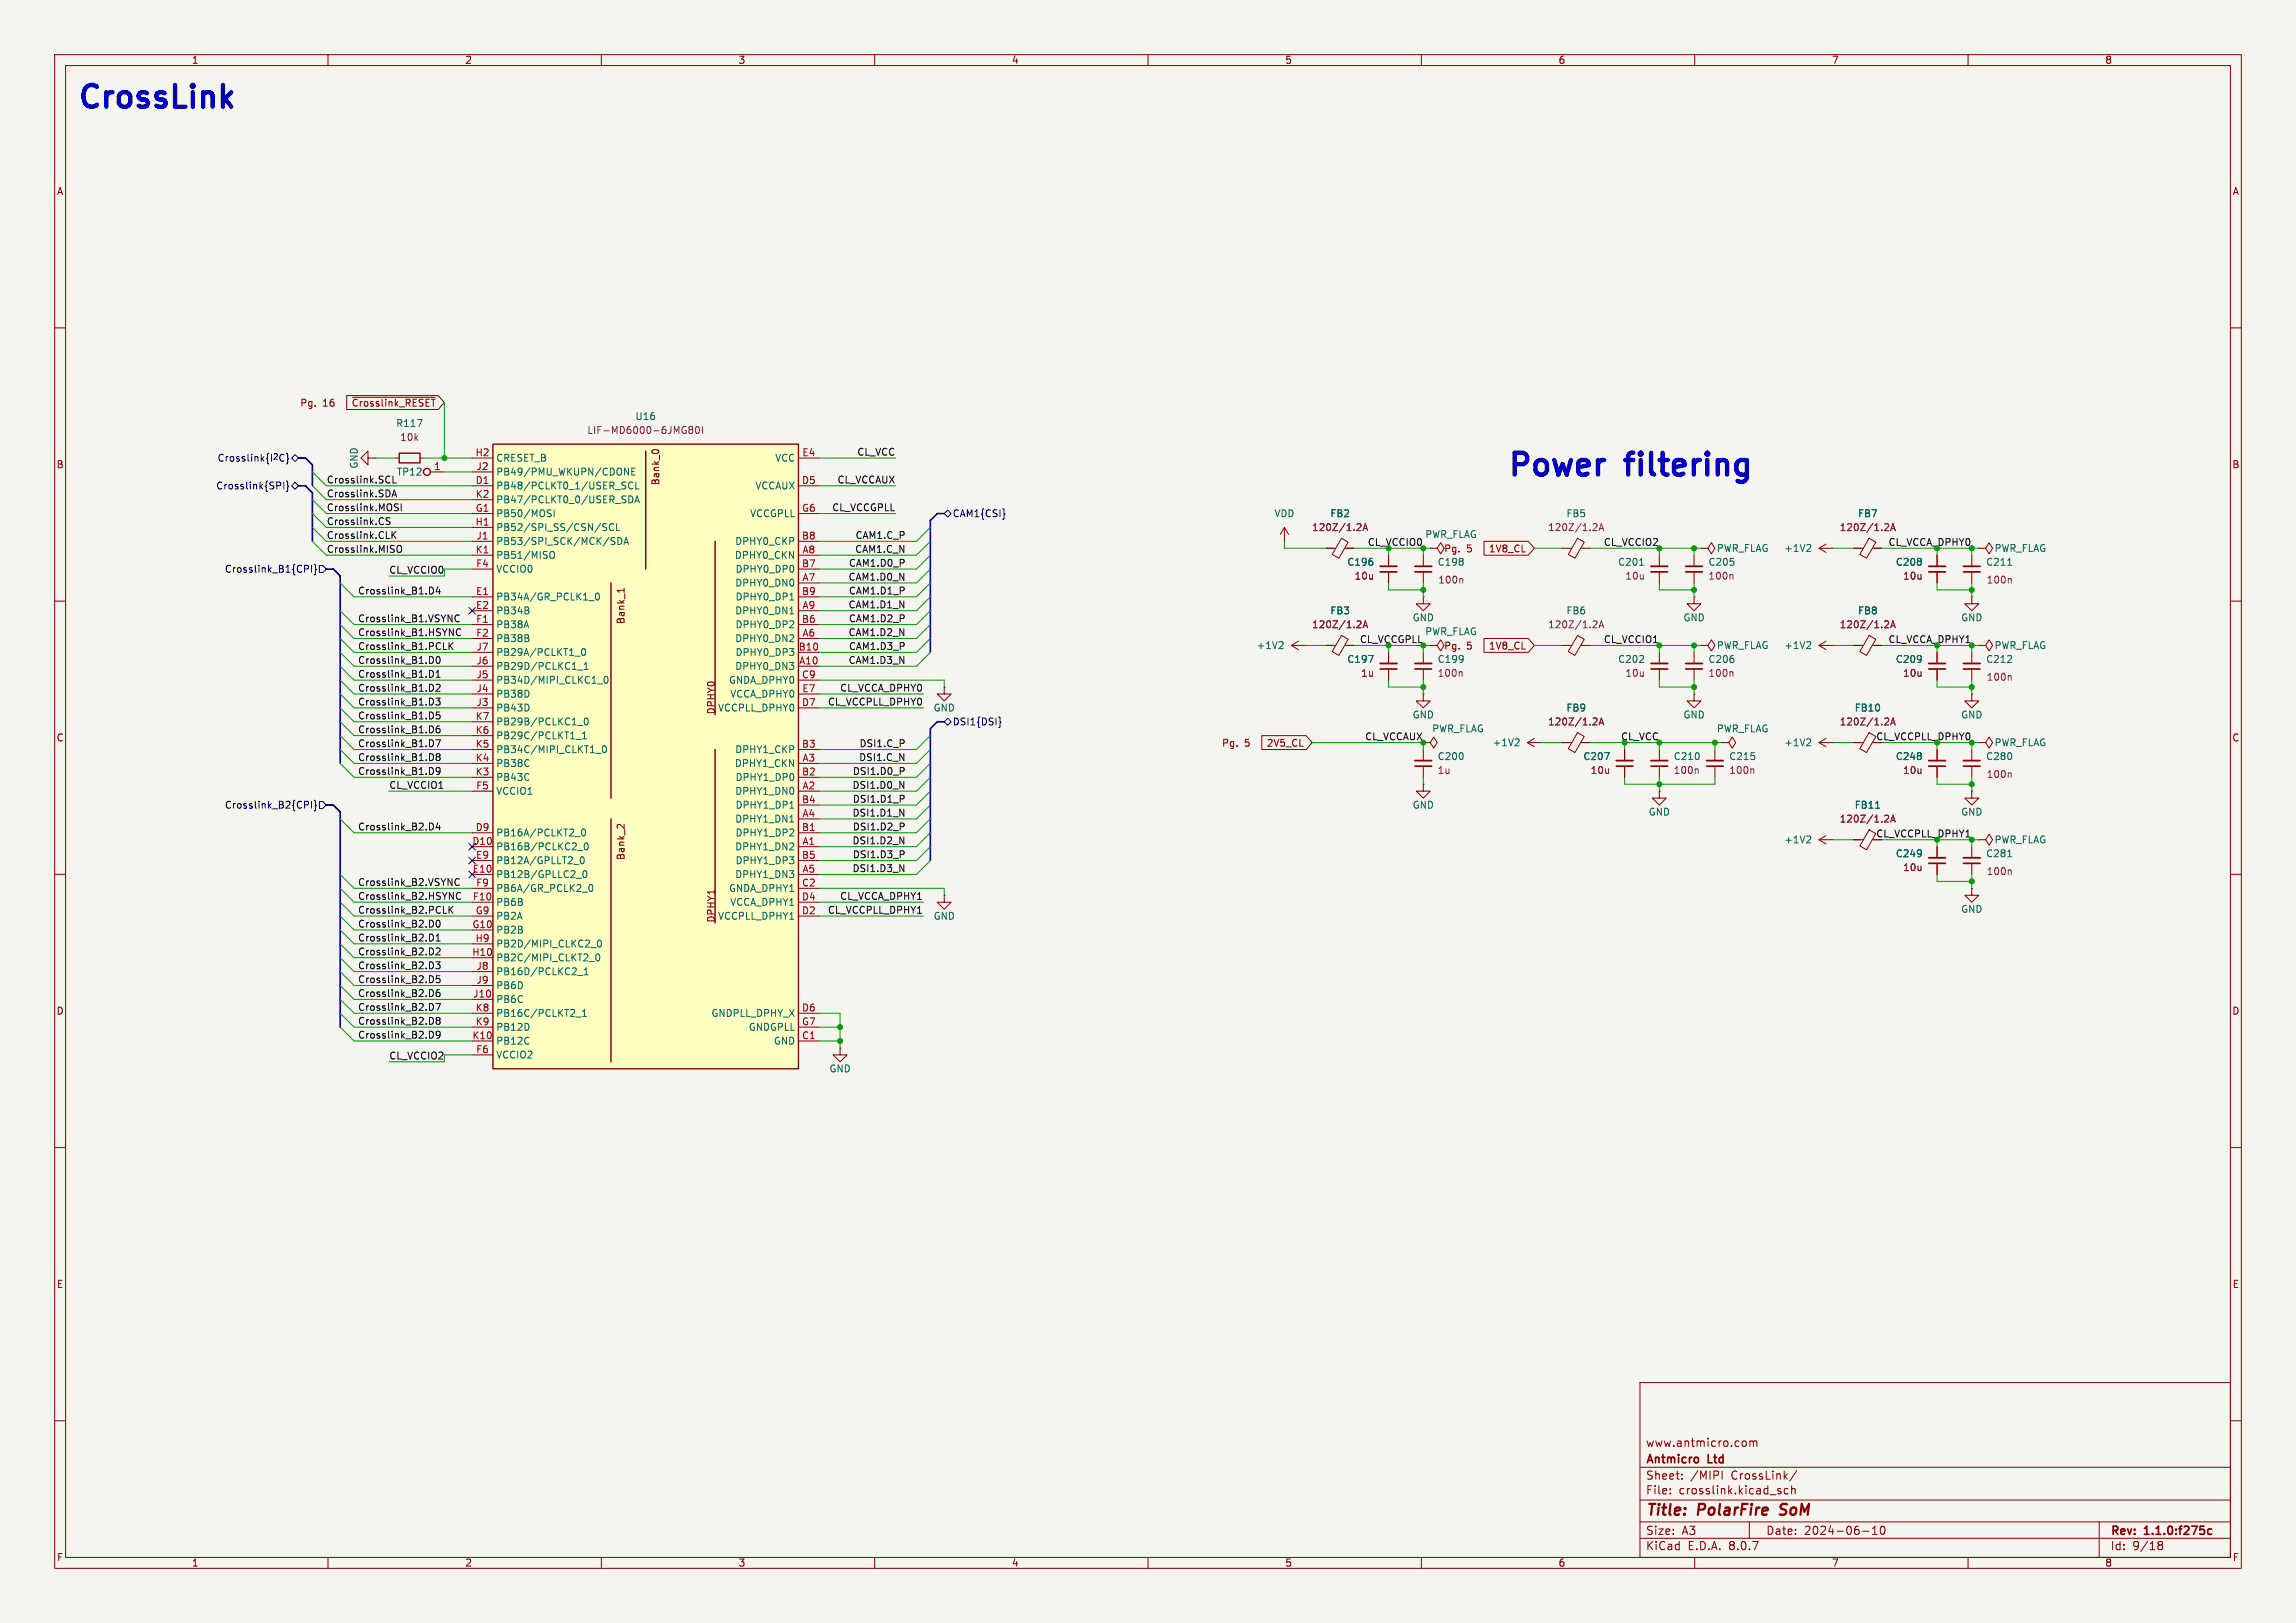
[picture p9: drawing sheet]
<svg xmlns="http://www.w3.org/2000/svg" width="420mm" height="297mm" viewBox="0 0 420 297" stroke-linecap="round" stroke-linejoin="round" font-family="sans-serif">
<defs><g id="words">
<g font-size="5.6" fill="#0000c2">
<text x="14" y="20.1">CrossLink</text>
<text x="275.6" y="87.4">Power</text>
<text x="298" y="87.4">filtering</text>
</g>
<g font-size="2.8" fill="#840000">
<text x="301" y="277.9">Title:</text>
<text x="310.6" y="277.9">PolarFire</text>
<text x="326.5" y="277.9">SoM</text>
</g>
<g font-size="2.1" fill="#840000">
<text x="301" y="268.2">Antmicro</text>
<text x="301" y="265">www.antmicro.com</text>
<text x="312.5" y="268.2">Ltd</text>
<text x="301" y="273.7">File:</text>
<text x="301" y="271">Sheet:</text>
<text x="307.1" y="273.7">crosslink.kicad_sch</text>
<text x="309.2" y="271">/MIPI</text>
<text x="316.7" y="271">CrossLink/</text>
<text x="301" y="281.1">Size:</text>
<text x="307.6" y="281.1">A3</text>
<text x="323" y="281.1">Date:</text>
<text x="330" y="281.1">2024-06-10</text>
<text x="386" y="281.3">Rev:</text>
<text x="392.4" y="281.3">1.1.0:f275c</text>
<text x="301" y="283.9">KiCad</text>
<text x="308.7" y="283.9">E.D.A.</text>
<text x="316.3" y="283.9">8.0.7</text>
<text x="386" y="283.9">Id:</text>
<text x="390.1" y="283.9">9/18</text>
</g>
<g font-size="1.8" fill="#840000">
<text x="35" y="11.9">1</text>
<text x="85" y="11.9">2</text>
<text x="135" y="11.9">3</text>
<text x="185" y="11.9">4</text>
<text x="235" y="11.9">5</text>
<text x="285" y="11.9">6</text>
<text x="335" y="11.9">7</text>
<text x="385" y="11.9">8</text>
<text x="10.3" y="35.9">A</text>
<text x="408.3" y="35.9">A</text>
<text x="54.8" y="74.6">Pg.</text>
<text x="59" y="74.6">16</text>
<text x="64.2" y="74.6">~{Crosslink_RESET}</text>
<text x="10.3" y="85.9">B</text>
<text x="120.8" y="88.9" transform="rotate(-90 120.8 88.9)">Bank_0</text>
<text x="408.2" y="85.9">B</text>
<text x="264.1" y="101.3">Pg.</text>
<text x="268.3" y="101.3">5</text>
<text x="272.3" y="101.3">1V8_CL</text>
<text x="114.4" y="114.3" transform="rotate(-90 114.4 114.3)">Bank_1</text>
<text x="264.1" y="119.1">Pg.</text>
<text x="268.3" y="119.1">5</text>
<text x="272.3" y="119.1">1V8_CL</text>
<text x="131" y="130.8" transform="rotate(-90 131 130.8)">DPHY0</text>
<text x="10.3" y="135.9">C</text>
<text x="223.4" y="136.8">Pg.</text>
<text x="227.6" y="136.8">5</text>
<text x="231.6" y="136.8">2V5_CL</text>
<text x="408.2" y="135.9">C</text>
<text x="114.4" y="157.5" transform="rotate(-90 114.4 157.5)">Bank_2</text>
<text x="131" y="168.9" transform="rotate(-90 131 168.9)">DPHY1</text>
<text x="10.3" y="185.9">D</text>
<text x="408.2" y="185.9">D</text>
<text x="10.3" y="235.9">E</text>
<text x="408.3" y="235.9">E</text>
<text x="10.3" y="285.9">F</text>
<text x="35" y="286.9">1</text>
<text x="85" y="286.9">2</text>
<text x="135" y="286.9">3</text>
<text x="185" y="286.9">4</text>
<text x="235" y="286.9">5</text>
<text x="285" y="286.9">6</text>
<text x="335" y="286.9">7</text>
<text x="385" y="286.9">8</text>
<text x="408.3" y="285.9">F</text>
</g>
<g font-size="1.8" fill="#006464">
<text x="116.1" y="77.1">U16</text>
<text x="72.4" y="78.3">R117</text>
<text x="65.6" y="85.9" transform="rotate(-90 65.6 85.9)">GND</text>
<text x="72.5" y="87.2">TP12</text>
<text x="90.7" y="89.8">PB48/PCLKT0_1/USER_SCL</text>
<text x="90.7" y="84.7">CRESET_B</text>
<text x="90.7" y="87.2">PB49/PMU_WKUPN/CDONE</text>
<text x="138.1" y="89.8">VCCAUX</text>
<text x="141.7" y="84.7">VCC</text>
<text x="90.7" y="94.8">PB50/MOSI</text>
<text x="90.7" y="92.3">PB47/PCLKT0_0/USER_SDA</text>
<text x="137.1" y="94.8">VCCGPLL</text>
<text x="233" y="94.8">VDD</text>
<text x="243.3" y="94.8">FB2</text>
<text x="286.4" y="94.8">FB5</text>
<text x="339.8" y="94.8">FB7</text>
<text x="90.7" y="97.4">PB52/SPI_SS/CSN/SCL</text>
<text x="90.7" y="99.9">PB53/SPI_SCK/MCK/SDA</text>
<text x="134.4" y="99.9">DPHY0_CKP</text>
<text x="260.6" y="98.7">PWR_FLAG</text>
<text x="314" y="101.2">PWR_FLAG</text>
<text x="326.3" y="101.2">+1V2</text>
<text x="364.8" y="101.2">PWR_FLAG</text>
<text x="90.7" y="105">VCCIO0</text>
<text x="90.7" y="102.5">PB51/MISO</text>
<text x="134.3" y="102.5">DPHY0_CKN</text>
<text x="134.4" y="107.5">DPHY0_DN0</text>
<text x="134.5" y="105">DPHY0_DP0</text>
<text x="246.4" y="103.7">C196</text>
<text x="262.9" y="103.7">C198</text>
<text x="295.9" y="103.7">C201</text>
<text x="312.4" y="103.7">C205</text>
<text x="346.7" y="103.7">C208</text>
<text x="363.2" y="103.7">C211</text>
<text x="90.7" y="110.1">PB34A/GR_PCLK1_0</text>
<text x="90.7" y="112.6">PB34B</text>
<text x="134.4" y="112.6">DPHY0_DN1</text>
<text x="134.5" y="110.1">DPHY0_DP1</text>
<text x="243.3" y="112.6">FB3</text>
<text x="258.3" y="113.9">GND</text>
<text x="286.4" y="112.6">FB6</text>
<text x="307.8" y="113.9">GND</text>
<text x="339.8" y="112.6">FB8</text>
<text x="358.6" y="113.9">GND</text>
<text x="90.7" y="115.2">PB38A</text>
<text x="90.7" y="117.7">PB38B</text>
<text x="134.4" y="117.7">DPHY0_DN2</text>
<text x="134.5" y="115.2">DPHY0_DP2</text>
<text x="229.8" y="119">+1V2</text>
<text x="260.6" y="116.4">PWR_FLAG</text>
<text x="314" y="119">PWR_FLAG</text>
<text x="326.3" y="119">+1V2</text>
<text x="364.8" y="119">PWR_FLAG</text>
<text x="90.7" y="125.3">PB34D/MIPI_CLKC1_0</text>
<text x="90.7" y="122.8">PB29D/PCLKC1_1</text>
<text x="90.7" y="120.2">PB29A/PCLKT1_0</text>
<text x="133.2" y="125.3">GNDA_DPHY0</text>
<text x="134.4" y="122.8">DPHY0_DN3</text>
<text x="134.5" y="120.2">DPHY0_DP3</text>
<text x="246.4" y="121.5">C197</text>
<text x="262.9" y="121.5">C199</text>
<text x="295.9" y="121.5">C202</text>
<text x="312.4" y="121.5">C206</text>
<text x="346.7" y="121.5">C209</text>
<text x="363.2" y="121.5">C212</text>
<text x="90.7" y="130.4">PB43D</text>
<text x="90.7" y="127.9">PB38D</text>
<text x="131.2" y="130.4">VCCPLL_DPHY0</text>
<text x="133.5" y="127.9">VCCA_DPHY0</text>
<text x="170.7" y="130.4">GND</text>
<text x="258.3" y="131.7">GND</text>
<text x="286.4" y="130.4">FB9</text>
<text x="307.8" y="131.7">GND</text>
<text x="339.2" y="130.4">FB10</text>
<text x="358.6" y="131.7">GND</text>
<text x="90.7" y="135.5">PB29C/PCLKT1_1</text>
<text x="90.7" y="132.9">PB29B/PCLKC1_0</text>
<text x="261.9" y="134.2">PWR_FLAG</text>
<text x="272.9" y="136.8">+1V2</text>
<text x="314" y="134.2">PWR_FLAG</text>
<text x="326.3" y="136.8">+1V2</text>
<text x="364.8" y="136.8">PWR_FLAG</text>
<text x="90.7" y="143.1">PB43C</text>
<text x="90.7" y="140.6">PB38C</text>
<text x="90.7" y="138">PB34C/MIPI_CLKT1_0</text>
<text x="134.3" y="140.6">DPHY1_CKN</text>
<text x="134.4" y="138">DPHY1_CKP</text>
<text x="134.5" y="143.1">DPHY1_DP0</text>
<text x="262.9" y="139.3">C200</text>
<text x="289.5" y="139.3">C207</text>
<text x="306.1" y="139.3">C210</text>
<text x="316.2" y="139.3">C215</text>
<text x="346.7" y="139.3">C248</text>
<text x="363.2" y="139.3">C280</text>
<text x="90.7" y="145.6">VCCIO1</text>
<text x="134.4" y="145.6">DPHY1_DN0</text>
<text x="134.5" y="148.2">DPHY1_DP1</text>
<text x="258.3" y="148.2">GND</text>
<text x="301.5" y="149.4">GND</text>
<text x="339.2" y="148.2">FB11</text>
<text x="358.6" y="149.4">GND</text>
<text x="90.7" y="155.8">PB16B/PCLKC2_0</text>
<text x="90.7" y="153.3">PB16A/PCLKT2_0</text>
<text x="134.4" y="155.8">DPHY1_DN2</text>
<text x="134.4" y="150.7">DPHY1_DN1</text>
<text x="134.5" y="153.3">DPHY1_DP2</text>
<text x="326.3" y="154.5">+1V2</text>
<text x="364.8" y="154.5">PWR_FLAG</text>
<text x="90.7" y="160.9">PB12B/GPLLC2_0</text>
<text x="90.7" y="158.3">PB12A/GPLLT2_0</text>
<text x="134.4" y="160.9">DPHY1_DN3</text>
<text x="134.5" y="158.3">DPHY1_DP3</text>
<text x="346.7" y="157.1">C249</text>
<text x="363.2" y="157.1">C281</text>
<text x="90.7" y="166">PB6B</text>
<text x="90.7" y="163.4">PB6A/GR_PCLK2_0</text>
<text x="133.2" y="163.4">GNDA_DPHY1</text>
<text x="133.5" y="166">VCCA_DPHY1</text>
<text x="358.6" y="167.2">GND</text>
<text x="90.7" y="171">PB2B</text>
<text x="90.7" y="168.5">PB2A</text>
<text x="90.7" y="173.6">PB2D/MIPI_CLKC2_0</text>
<text x="131.2" y="168.5">VCCPLL_DPHY1</text>
<text x="170.7" y="168.5">GND</text>
<text x="90.7" y="176.1">PB2C/MIPI_CLKT2_0</text>
<text x="90.7" y="178.7">PB16D/PCLKC2_1</text>
<text x="90.7" y="183.7">PB6C</text>
<text x="90.7" y="181.2">PB6D</text>
<text x="90.7" y="191.4">PB12C</text>
<text x="90.7" y="186.3">PB16C/PCLKT2_1</text>
<text x="90.7" y="188.8">PB12D</text>
<text x="130" y="186.3">GNDPLL_DPHY_X</text>
<text x="136.9" y="188.8">GNDGPLL</text>
<text x="141.5" y="191.4">GND</text>
<text x="90.7" y="193.9">VCCIO2</text>
<text x="151.6" y="196.4">GND</text>
</g>
<g font-size="1.8" fill="#840084">
<text x="73.1" y="80.9">10k</text>
<text x="107.3" y="79.6">LIF-MD6000-6JMG80I</text>
<text x="239.9" y="97.4">120Z/1.2A</text>
<text x="283.1" y="97.4">120Z/1.2A</text>
<text x="336.4" y="97.4">120Z/1.2A</text>
<text x="247.7" y="106.3">10u</text>
<text x="263" y="107">100n</text>
<text x="297.2" y="106.3">10u</text>
<text x="312.4" y="106.3">100n</text>
<text x="348" y="106.3">10u</text>
<text x="363.3" y="107">100n</text>
<text x="239.9" y="115.2">120Z/1.2A</text>
<text x="283.1" y="115.2">120Z/1.2A</text>
<text x="336.4" y="115.2">120Z/1.2A</text>
<text x="248.9" y="124">1u</text>
<text x="262.9" y="124">100n</text>
<text x="297.2" y="124">10u</text>
<text x="312.4" y="124">100n</text>
<text x="348" y="124">10u</text>
<text x="363.3" y="124.8">100n</text>
<text x="283.1" y="132.9">120Z/1.2A</text>
<text x="336.4" y="132.9">120Z/1.2A</text>
<text x="262.9" y="141.8">1u</text>
<text x="290.9" y="141.8">10u</text>
<text x="306.1" y="141.8">100n</text>
<text x="316.2" y="141.8">100n</text>
<text x="348" y="141.8">10u</text>
<text x="363.3" y="142.5">100n</text>
<text x="336.4" y="150.7">120Z/1.2A</text>
<text x="348" y="159.6">10u</text>
<text x="363.3" y="160.3">100n</text>
</g>
<g font-size="1.8" fill="#a90000">
<text x="86.9" y="83.6">H2</text>
<text x="146.7" y="83.6">E4</text>
<text x="79.3" y="86.1">1</text>
<text x="86.9" y="88.6">D1</text>
<text x="87.1" y="86.1">J2</text>
<text x="146.6" y="88.6">D5</text>
<text x="86.9" y="93.7">G1</text>
<text x="86.9" y="91.2">K2</text>
<text x="146.6" y="93.7">G6</text>
<text x="86.9" y="96.3">H1</text>
<text x="86.9" y="101.3">K1</text>
<text x="87.1" y="98.8">J1</text>
<text x="146.6" y="98.8">B8</text>
<text x="146.7" y="101.3">A8</text>
<text x="87" y="103.9">F4</text>
<text x="146.6" y="103.9">B7</text>
<text x="146.7" y="106.4">A7</text>
<text x="87" y="109">E1</text>
<text x="87" y="111.5">E2</text>
<text x="146.6" y="109">B9</text>
<text x="146.7" y="111.5">A9</text>
<text x="87" y="114">F1</text>
<text x="87" y="116.6">F2</text>
<text x="87.1" y="119.1">J7</text>
<text x="146" y="119.1">B10</text>
<text x="146.6" y="114">B6</text>
<text x="146.7" y="116.6">A6</text>
<text x="87.1" y="124.2">J5</text>
<text x="87.1" y="121.7">J6</text>
<text x="146.1" y="121.7">A10</text>
<text x="146.6" y="124.2">C9</text>
<text x="86.9" y="131.8">K7</text>
<text x="87.1" y="129.3">J3</text>
<text x="87.1" y="126.7">J4</text>
<text x="146.6" y="129.3">D7</text>
<text x="146.7" y="126.7">E7</text>
<text x="86.9" y="136.9">K5</text>
<text x="86.9" y="134.4">K6</text>
<text x="146.6" y="136.9">B3</text>
<text x="86.9" y="142">K3</text>
<text x="86.9" y="139.4">K4</text>
<text x="146.6" y="142">B2</text>
<text x="146.7" y="139.4">A3</text>
<text x="87" y="144.5">F5</text>
<text x="146.6" y="147.1">B4</text>
<text x="146.7" y="144.5">A2</text>
<text x="146.7" y="149.6">A4</text>
<text x="86.3" y="154.7">D10</text>
<text x="86.9" y="152.1">D9</text>
<text x="146.6" y="152.1">B1</text>
<text x="146.7" y="154.7">A1</text>
<text x="86.4" y="159.8">E10</text>
<text x="87" y="157.2">E9</text>
<text x="146.6" y="157.2">B5</text>
<text x="146.7" y="159.8">A5</text>
<text x="86.4" y="164.8">F10</text>
<text x="86.9" y="167.4">G9</text>
<text x="87" y="162.3">F9</text>
<text x="146.6" y="162.3">C2</text>
<text x="146.6" y="167.4">D2</text>
<text x="146.6" y="164.8">D4</text>
<text x="86.3" y="169.9">G10</text>
<text x="86.9" y="172.5">H9</text>
<text x="86.3" y="175">H10</text>
<text x="87.1" y="177.5">J8</text>
<text x="86.5" y="182.6">J10</text>
<text x="86.9" y="185.2">K8</text>
<text x="87.1" y="180.1">J9</text>
<text x="146.6" y="185.2">D6</text>
<text x="86.3" y="190.2">K10</text>
<text x="86.9" y="187.7">K9</text>
<text x="146.6" y="190.2">C1</text>
<text x="146.6" y="187.7">G7</text>
<text x="87" y="192.8">F6</text>
</g>
<g font-size="1.8" fill="#0f0f0f">
<text x="156.7" y="83.5">CL_VCC</text>
<text x="59.7" y="88.6">Crosslink.SCL</text>
<text x="153.1" y="88.6">CL_VCCAUX</text>
<text x="59.7" y="91.1">Crosslink.SDA</text>
<text x="59.7" y="93.6">Crosslink.MOSI</text>
<text x="152.1" y="93.6">CL_VCCGPLL</text>
<text x="59.7" y="98.7">Crosslink.CLK</text>
<text x="59.7" y="101.3">Crosslink.MISO</text>
<text x="59.7" y="96.2">Crosslink.CS</text>
<text x="156.3" y="101.3">CAM1.C_N</text>
<text x="156.4" y="98.7">CAM1.C_P</text>
<text x="293.3" y="100">CL_VCCIO2</text>
<text x="155.1" y="106.3">CAM1.D0_N</text>
<text x="155.2" y="103.8">CAM1.D0_P</text>
<text x="65.4" y="108.9">Crosslink_B1.D4</text>
<text x="65.4" y="114">Crosslink_B1.VSYNC</text>
<text x="155.1" y="111.4">CAM1.D1_N</text>
<text x="155.2" y="114">CAM1.D2_P</text>
<text x="155.2" y="108.9">CAM1.D1_P</text>
<text x="65.4" y="116.5">Crosslink_B1.HSYNC</text>
<text x="65.4" y="119">Crosslink_B1.PCLK</text>
<text x="155.1" y="116.5">CAM1.D2_N</text>
<text x="155.2" y="119">CAM1.D3_P</text>
<text x="293.3" y="117.8">CL_VCCIO1</text>
<text x="65.4" y="124.1">Crosslink_B1.D1</text>
<text x="65.4" y="121.6">Crosslink_B1.D0</text>
<text x="155.1" y="121.6">CAM1.D3_N</text>
<text x="65.4" y="126.7">Crosslink_B1.D2</text>
<text x="65.4" y="129.2">Crosslink_B1.D3</text>
<text x="65.4" y="131.7">Crosslink_B1.D5</text>
<text x="151.4" y="129.2">CL_VCCPLL_DPHY0</text>
<text x="153.6" y="126.7">CL_VCCA_DPHY0</text>
<text x="65.4" y="134.3">Crosslink_B1.D6</text>
<text x="65.4" y="136.8">Crosslink_B1.D7</text>
<text x="157.1" y="136.8">DSI1.C_P</text>
<text x="65.4" y="139.4">Crosslink_B1.D8</text>
<text x="65.4" y="141.9">Crosslink_B1.D9</text>
<text x="155.9" y="141.9">DSI1.D0_P</text>
<text x="157.1" y="139.4">DSI1.C_N</text>
<text x="71.1" y="144.4">CL_VCCIO1</text>
<text x="155.9" y="149.5">DSI1.D1_N</text>
<text x="155.9" y="144.4">DSI1.D0_N</text>
<text x="155.9" y="147">DSI1.D1_P</text>
<text x="65.4" y="152.1">Crosslink_B2.D4</text>
<text x="155.9" y="154.6">DSI1.D2_N</text>
<text x="155.9" y="152.1">DSI1.D2_P</text>
<text x="155.9" y="159.7">DSI1.D3_N</text>
<text x="155.9" y="157.1">DSI1.D3_P</text>
<text x="65.4" y="167.3">Crosslink_B2.PCLK</text>
<text x="65.4" y="162.2">Crosslink_B2.VSYNC</text>
<text x="65.4" y="164.8">Crosslink_B2.HSYNC</text>
<text x="151.4" y="167.3">CL_VCCPLL_DPHY1</text>
<text x="153.6" y="164.8">CL_VCCA_DPHY1</text>
<text x="65.4" y="172.4">Crosslink_B2.D1</text>
<text x="65.4" y="169.8">Crosslink_B2.D0</text>
<text x="65.4" y="174.9">Crosslink_B2.D2</text>
<text x="65.4" y="177.5">Crosslink_B2.D3</text>
<text x="65.4" y="180">Crosslink_B2.D5</text>
<text x="65.4" y="185.1">Crosslink_B2.D7</text>
<text x="65.4" y="182.5">Crosslink_B2.D6</text>
<text x="65.4" y="190.2">Crosslink_B2.D9</text>
<text x="65.4" y="187.6">Crosslink_B2.D8</text>
</g>
<g font-size="1.8" fill="#000084">
<text x="39.5" y="89.8">Crosslink{SPI}</text>
<text x="39.7" y="84.7">Crosslink{I^{2}C}</text>
<text x="174.2" y="94.8">CAM1{CSI}</text>
<text x="41" y="105">Crosslink_B1{CPI}</text>
<text x="174.2" y="132.9">DSI1{DSI}</text>
<text x="41" y="148.2">Crosslink_B2{CPI}</text>
</g>
<g font-size="1.8" fill="#009600">
<text x="250.1" y="100">CL_VCCIO0</text>
<text x="345.4" y="100">CL_VCCA_DPHY0</text>
<text x="71.1" y="105.1">CL_VCCIO0</text>
<text x="248.7" y="117.8">CL_VCCGPLL</text>
<text x="345.4" y="117.8">CL_VCCA_DPHY1</text>
<text x="249.6" y="135.5">CL_VCCAUX</text>
<text x="296.4" y="135.5">CL_VCC</text>
<text x="343.1" y="135.5">CL_VCCPLL_DPHY0</text>
<text x="343.1" y="153.3">CL_VCCPLL_DPHY1</text>
<text x="71.1" y="194">CL_VCCIO2</text>
</g>
</g></defs>
<path d="M0 0h420v297h-420z" fill="#f5f4ef" stroke="#f5f4ef" stroke-width=".18"/>
<g fill="none" stroke="#840000" stroke-width=".18">
<path d="M10 10h400v277h-400zM12 12h396v273h-396zM60 10v2M110 10v2M160 10v2M210 10v2M260 10v2M310 10v2M360 10v2M10 60h2M408 60h2M10 110h2"/>
<path d="M408 110h2M10 160h2M361.9 153.7h1.3l.7-1 .6 1-.6 1-.7-1M361.9 153.7h.1M408 160h2M10 210h2M408 210h2M300 253h108v32h-108zM10 260h2M300 278.5h108M300 274.5h108M300 268.5h108"/>
<path d="M305.5 273.2v.2M305.5 272.5v.1M307.7 270.5v.2M307.7 269.8v.1M315 269.2v1.5M319.2 263.7l.2 .3v.4l-.2 .3M320 278.5v3M320.1 263.8l.4-.1 .2 .2M320.1 263.7v1M320.7 263.9l.2-.2 .4 .1 .1 .9M320.7 263.9v.8M325.6 272.9l.2 .2-.2 .3"/>
<path d="M325.6 272.4l.1 .1M327.1 272.5l-.4-.1-.3 .3v.4l.1 .2h.6M327.7 272.5l.2-.1 .4 .1 .1 .9M327.7 271.9v1.5M328.7 269.1l-1.3 1.9M342.5 279.7l.4-.4v1.5M344.1 279.4l.2-.1a.8 .8 0 0 1 .5 .7 .8 .8 0 0 1-.5 .8l-.2-.2-.2-.4zM384 278.5v6.5M408 260h2M60 285v2M110 285v2M160 285v2"/>
<path d="M210 285v2M260 285v2M300 281.5h108M310 285v2M340.7 280.2h1.2M342.5 280.8h.9M360 285v2M394.7 282.4l.3 .3M394.7 282.4l.3-.3 .4 .1 .2 .2-.3 .3M395 282.7h.3M395 282.7l-.3 .3M395.3 282.7l.3 .3-.2 .5-.4 .1-.3-.3"/>
</g>
<path d="M404.5 279.9l-.4-.1-.3 .3v.4l.2 .2h.5" fill="none" stroke="#840000" stroke-width=".3"/>
<path d="M325.5 277.1l.3 .1M325.8 275.4l-.1 .2 .1 .4" fill="none" stroke="#840000" stroke-width=".4"/>
<path d="M118.1 82.6v21.5M130.8 99.1v31.7M111.8 106.7v39.4M130.8 137.2v31.7M111.8 149.9v44.4" fill="none" stroke="#ffffc2" stroke-width=".18"/>
<path d="M90.2 81.3h55.8v114.3h-55.8z" fill="#ffffc2"/>
<g fill="none" stroke="#840000" stroke-width=".25">
<path d="M73 82.9h3.8v1.8h-3.8zM90.2 81.3h55.8v114.3h-55.8zM118.1 82.6v21.5M130.8 99.1v31.7M111.8 106.7v39.4M130.8 137.2v31.7M111.8 149.9v44.4"/>
<circle cx="78.1" cy="86.4" r=".63"/>
</g>
<g fill="none" stroke="#840000" stroke-width=".18">
<path d="M63.4 72.4h16.8l1.1 1.3-1.1 1.2h-16.8zM64.5 72.7h15.1M67.3 83.8v-1.2l-1.3 1.2 1.3 1.3v-1.3h1.3M68.6 83.8h.1M72.4 83.8h.6M76.8 83.8h.7M78.7 86.4h2.6M86.4 99.1h3.8M86.4 88.9h3.8M86.4 83.8h3.8M86.4 94h3.8M86.4 96.5h3.8"/>
<path d="M86.4 86.4h3.8M86.4 91.4h3.8M119.4 82.4l.3-.1 .7 .1M146 99.1h3.9M146 88.9h3.9M146 83.8h3.9M146 94h3.9M234.9 96.5l-.7 1.3M234.9 96.5v2.6M234.9 96.5l.8 1.3M245.4 98.5l1.2 .7-1.7 3-1.2-.8zM271.5 99.1h8.1l1.1 1.2-1.1 1.3h-8.1z"/>
<path d="M288.6 98.5l1.2 .7-1.7 3-1.2-.8zM334 99.6l-1.3 .7M341.9 98.5l1.2 .7-1.7 3-1.2-.8zM86.4 116.8h3.8M86.4 101.6h3.8M86.4 111.8h3.8M86.4 119.4h3.8M86.4 114.3h3.8M86.4 104.1h3.8M86.4 109.2h3.8M114.2 107.7v.7M146 116.8h3.9"/>
<path d="M146 106.7h3.9M146 101.6h3.9M146 111.8h3.9M146 119.4h3.9M146 114.3h3.9M146 104.1h3.9M146 109.2h3.9M236.2 118.1h2.6M236.2 118.1l1.3 .8M237.5 117.3l-1.3 .8M242.6 118.1h1.7M242.6 100.3h1.7"/>
<path d="M245.4 116.3l1.2 .7-1.7 2.9-1.2-.7zM246 118.1h1.6M246 100.3h1.6M254 101.6v2M254 104.6v2.1M254 119.4v2M260.3 109.2v1.3h1.3l-1.3 1.3-1.2-1.3h1.2M260.3 109.2h.1M260.3 101.6v2M260.3 104.6v2.1M260.3 119.4v2M261.6 100.3h1.3l.6-1 .7 1-.7 1-.6-1"/>
<path d="M261.6 100.3h.1M261.6 118.1h1.3l.6-1 .7 1-.7 1-.6-1M261.6 118.1h.1M271.5 116.8h8.1l1.1 1.3-1.1 1.3h-8.1zM285.7 118.1h1.8M285.7 100.3h1.8M288.6 116.3l1.2 .7-1.7 2.9-1.2-.7zM289.2 118.1h1.6M289.2 100.3h1.6M303.5 101.6v2M303.5 104.6v2.1M303.5 119.4v2"/>
<path d="M309.9 109.2v1.3h1.2l-1.2 1.3-1.3-1.3h1.3M309.9 109.2h.1M309.9 101.6v2M309.9 104.6v2.1M309.9 119.4v2M311.1 118.1h1.3l.7-1 .6 1-.6 1-.7-1M311.1 118.1h.1M311.1 100.3h1.3l.7-1 .6 1-.6 1-.7-1M311.1 100.3h.1M332.7 118.1h2.6M332.7 100.3h2.6M332.7 118.1l1.3 .8"/>
<path d="M332.7 100.3l1.3 .8M334 117.3l-1.3 .8M339.1 118.1h1.7M339.1 100.3h1.7M341.9 116.3l1.2 .7-1.7 2.9-1.2-.7zM342.5 118.1h1.7M342.5 100.3h1.7M354.3 101.6v2M354.3 104.6v2.1M354.3 119.4v2M360.7 109.2v1.3h1.2l-1.2 1.3-1.3-1.3h1.3M360.7 109.2h.1"/>
<path d="M360.7 101.6v2M360.7 104.6v2.1M360.7 119.4v2M361.9 100.3h1.3l.7-1 .6 1-.6 1-.7-1M361.9 100.3h.1M361.9 118.1h1.3l.7-1 .6 1-.6 1-.7-1M361.9 118.1h.1M86.4 121.9h3.8M86.4 139.7h3.8M86.4 137.2h3.8M86.4 124.5h3.8M86.4 129.5h3.8"/>
<path d="M86.4 127h3.8M86.4 134.6h3.8M86.4 132.1h3.8M146 121.9h3.9M146 139.7h3.9M146 137.2h3.9M146 124.5h3.9M146 129.5h3.9M146 127h3.9M172.7 125.7v1.3h1.3l-1.3 1.3-1.3-1.3h1.3M172.7 125.7h.1M230.8 134.6h8.1l1.1 1.3-1.1 1.3h-8.1z"/>
<path d="M254 122.4v2.1M260.3 127v1.3h1.3l-1.3 1.2-1.2-1.2h1.2M260.3 127h.1M260.3 135.9h1.3l.7-1 .6 1-.6 1-.7-1M260.3 122.4v2.1M260.3 137.2v2M279.4 135.9h2.5M279.4 135.9l1.3 .8M280.7 135.1l-1.3 .8M285.7 135.9h1.8M288.6 134.1l1.2 .7-1.7 2.9-1.2-.7zM289.2 135.9h1.6"/>
<path d="M297.2 137.2v2M303.5 122.4v2.1M303.5 137.2v2M309.9 127v1.3h1.2l-1.2 1.2-1.3-1.2h1.3M309.9 127h.1M309.9 122.4v2.1M313.7 137.2v2M315 135.9h1.2l.7-1 .6 1-.6 1-.7-1M315 135.9h.1M332.7 135.9l1.3 .8M332.7 135.9h2.6M334 135.1l-1.3 .8"/>
<path d="M339.1 135.9h1.7M341.9 134.1l1.2 .7-1.7 2.9-1.2-.7zM342.5 135.9h.4M354.3 122.4v2.1M354.3 137.2v2M360.7 127v1.3h1.2l-1.2 1.2-1.3-1.2h1.3M360.7 127h.1M360.7 122.4v2.1M360.7 137.2v2M361.9 135.9h1.3l.7-1 .6 1-.6 1-.7-1M361.9 135.9h.1M86.4 154.9h3.8"/>
<path d="M86.4 144.8h3.8M86.4 152.4h3.8M86.4 142.2h3.8M86.4 157.5h3.8M114.2 150.9v.7l-.8-.7h-.3l-.1 .1M146 154.9h3.9M146 144.8h3.9M146 149.9h3.9M146 152.4h3.9M146 142.2h3.9M146 147.3h3.9M146 157.5h3.9"/>
<path d="M260.3 143.5v1.3h1.3l-1.3 1.3-1.2-1.3h1.2M260.3 143.5h.1M260.3 140.2v2M297.2 140.2v2M303.5 144.8v1.3h1.3l-1.3 1.2-1.2-1.2h1.2M303.5 144.8h.1M303.5 140.2v2M313.7 140.2v2M332.7 153.7h2.6M332.7 153.7l1.3 .7M334 152.9l-1.3 .8M339.1 153.7h1.7"/>
<path d="M341.9 151.8l1.2 .8-1.7 2.9-1.2-.7zM342.5 153.7h.4M354.3 140.2v2M354.3 154.9v2.1M354.3 158v2M360.7 144.8v1.3h1.2l-1.2 1.2-1.3-1.2h1.3M360.7 144.8h.1M360.7 140.2v2M360.7 154.9v2.1M360.7 158v2M86.4 160h3.8M86.4 162.6h3.8"/>
<path d="M86.4 167.6h3.8M86.4 165.1h3.8M86.4 170.2h3.8M86.4 175.3h3.8M86.4 172.7h3.8M86.4 177.8h3.8M146 160h3.9M146 162.6h3.9M146 167.6h3.9M146 165.1h3.9M172.7 163.8v1.3h1.3l-1.3 1.3-1.3-1.3h1.3M172.7 163.8h.1"/>
<path d="M360.7 162.6v1.2h1.2l-1.2 1.3-1.3-1.3h1.3M360.7 162.6h.1M86.4 190.5h3.8M86.4 185.4h3.8M86.4 193h3.8M86.4 188h3.8M86.4 182.9h3.8M86.4 180.3h3.8M146 190.5h3.9M146 185.4h3.9M146 188h3.9M153.7 191.8v1.2h1.2l-1.2 1.3-1.3-1.3h1.3"/>
<path d="M153.7 191.8h.1"/>
</g>
<g fill="none" stroke="#006464" stroke-width=".18">
<path d="M76.4 76.8h.8l-.5 1.2M100.3 93.9l.4 .1 .1 .3-.2 .3h-.3M100.3 93.3l.5 .1M101.4 93.3v1.3M110.4 96.4l.5 .2 .1 .1-.1 .3-.5 .1M110.4 95.9h.6M112 99l.4 .1 .1 .3-.3 .2h-.3M112 98.4h.5M112.2 96a.6 .6 0 0 0-.8 .4 .6 .6 0 0 0 .6 .7l.2-.1M112.8 95.8v1.3h.6M113 98.4a.64 .64 0 0 1 .8 .6 .64 .64 0 0 1-.8 .6zM114.1 99.6l.4-1.2 .5 1.2"/>
<path d="M114.2 85.7l.8 1.2v-1.2M114.2 99.3h.6M115 90.7a.64 .64 0 0 1 .8 .7 .64 .64 0 0 1-.8 .6zM115.6 86.3h.4M115.8 88.3a.6 .6 0 0 0-.9 .5 .6 .6 0 0 0 .6 .7l.3-.1M116.1 92l.4-1.3 .5 1.3M116.2 85.7h-.6v1.2h.6M116.2 91.7h.6M116.3 88.2v1.3h.6M331 99.6l.2 .3v.3l-.8 .7h.8M96.7 111.8v.4M96.7 116.9v.4"/>
<path d="M100.8 101l.1-.1a.43 .43 0 0 1 .5 .4v.5a.42 .42 0 0 1-.4 .4 .42 .42 0 0 1-.4-.4v-.5zM106.6 118.8l.1-.1a.68 .68 0 0 1 .4 .6 .68 .68 0 0 1-.4 .7 .84 .84 0 0 1-.1-1.2zM107.7 109.9h1M109.1 108.6l.1-.1a.68 .68 0 0 1 .5 .7 .68 .68 0 0 1-.5 .6 .84 .84 0 0 1-.1-1.2zM144.5 112.3h.7M144.5 109.8h.7M234.5 117.4l.2 .3-.1 .3-.7 .7h.8M250.3 120h.9l-.6 1.2M299.9 103.4h.8M331 117.4l.2 .3v.3l-.8 .7h.8M367.2 103.4h.8M105.2 120.1h.9"/>
<path d="M105.4 135.3h.9M105.7 122.6h.9M105.7 132.8h.9M106.6 135.2h.7M106.6 134.3l.3-.4v1.3M106.9 122.5h.7M106.9 121.6l.3-.4v1.3M107 131.5l.2-.1a.68 .68 0 0 1 .4 .6 .68 .68 0 0 1-.4 .7 .84 .84 0 0 1-.2-1.2zM109 137.9h.9M109.3 125.2h1M110.4 136.5h.1a.68 .68 0 0 1 .4 .6 .68 .68 0 0 1-.4 .6 .84 .84 0 0 1-.1-1.2zM110.6 123.9l.2-.1a.68 .68 0 0 1 .4 .6 .68 .68 0 0 1-.4 .6l-.3-.4z"/>
<path d="M277.6 135.2l.3 .2-.1 .3-.7 .8h.8M293.5 137.7h.9l-.6 1.3M331 135.2l.2 .2v.3l-.8 .8h.8M104.9 158.2h1M105.2 153.1h.9M105.7 155.6h.9M106.3 156.9l.1-.1a.68 .68 0 0 1 .5 .6 .68 .68 0 0 1-.5 .7l-.3-.5zM106.6 151.8l.1-.1a.68 .68 0 0 1 .4 .6 .68 .68 0 0 1-.4 .7 .84 .84 0 0 1-.1-1.2zM106.7 159.5l.2-.2a.68 .68 0 0 1 .5 .7 .68 .68 0 0 1-.5 .6l-.3-.5zM107 154.3l.2-.1a.68 .68 0 0 1 .4 .7 .68 .68 0 0 1-.4 .6 .84 .84 0 0 1-.2-1.2zM144.5 150.4h.7M144.5 147.9h.7"/>
<path d="M331 153l.2 .2v.3l-.8 .7h.8M343.1 147.9h.7M367.2 156.8h.8M105.4 160.7h1M105.7 178.5h.9M106.5 163.3h1M106.9 177.5l.3-.4v1.3M106.9 178.4h.7M107.8 176h.9M107.8 162l.2-.1a.68 .68 0 0 1 .5 .6 .68 .68 0 0 1-.5 .6l-.3-.4zM108.1 173.4h.9M109.1 174.7l.2-.1a.68 .68 0 0 1 .4 .6 .68 .68 0 0 1-.4 .6l-.3-.4z"/>
<path d="M109.5 172.1l.1-.1a.68 .68 0 0 1 .4 .7 .68 .68 0 0 1-.4 .6 .84 .84 0 0 1-.1-1.2zM105.4 186.1h.9M106.6 185.1l.3-.4v1.3M106.6 186h.7"/>
</g>
<g fill="none" stroke="#840084" stroke-width=".18">
<path d="M125.3 78.8h.2v.4l-.2 .1M125.3 78l.2 .1M126.2 78.6l-.2-.2 .2-.4h.3l.2 .3-.2 .3M126.2 78.6l-.2 .2 .1 .4 .1 .1h.4l.1-.2v-.3l-.2-.2M126.2 78.6h.3M127.4 78.1l.1-.1a.68 .68 0 0 1 .5 .7 .68 .68 0 0 1-.5 .6 .84 .84 0 0 1-.1-1.2zM128.5 78v1.3M248.4 95.8l.4 .1 .2 .3-.8 .9h.8M249.3 97.1l.4-1.3 .5 1.3M249.4 96.7h.6M291.6 95.8l.4 .1 .1 .3-.7 .9h.7M292.5 97.1l.4-1.3 .4 1.3"/>
<path d="M292.6 96.7h.6M344.9 95.8l.5 .1 .1 .3-.8 .9h.8M345.8 97.1l.5-1.3 .4 1.3M346 96.7h.6M248.4 113.6l.4 .1 .2 .3-.8 .9h.8M249.3 114.9l.4-1.3 .5 1.3M249.4 114.5h.6M267.4 105.9l.2 .1v.7M291.6 113.6l.4 .1 .1 .3-.7 .9h.7M292.5 114.9l.4-1.3 .4 1.3M292.6 114.5h.6M316.8 105.1l.2 .2v.7"/>
<path d="M344.9 113.6l.5 .1 .1 .3-.8 .9h.8M345.8 114.9l.5-1.3 .4 1.3M346 114.5h.6M367.7 105.9l.2 .1v.7M267.3 122.9l.2 .2v.7M291.6 131.4h.4l.1 .4-.7 .9h.7M292.5 132.7l.4-1.3 .4 1.3M292.6 132.3h.6M316.8 122.9l.2 .2v.7M344.9 131.4h.5l.1 .4-.8 .9h.8M345.8 132.7l.5-1.3 .4 1.3M346 132.3h.6"/>
<path d="M367.7 123.6l.2 .2v.7M310.5 140.7l.1 .2v.6M320.6 140.7l.2 .2v.6M344.9 149.2h.5l.1 .3-.8 .9h.8M345.8 150.4l.5-1.2 .4 1.2M346 150.1h.6M367.7 141.4l.2 .2v.7M367.7 159.2l.2 .2v.6"/>
</g>
<g fill="none" stroke="#840000" stroke-width=".3">
<path d="M252.5 104.6h3M258.8 104.6h3.1M302 104.6h3.1M308.4 104.6h3M352.8 104.6h3.1M359.2 104.6h3M252.5 122.4h3M258.8 122.4h3.1M302 122.4h3.1M308.4 122.4h3M352.8 122.4h3.1M359.2 122.4h3"/>
<path d="M258.8 140.2h3.1M295.7 140.2h3M302 140.2h3.1M312.2 140.2h3M352.8 140.2h3.1M352.8 158h3.1M359.2 140.2h3M359.2 158h3"/>
</g>
<g fill="none" stroke="#840000" stroke-width=".33">
<path d="M252.5 103.6h3M258.8 103.6h3.1M302 103.6h3.1M308.4 103.6h3M352.8 103.6h3.1M359.2 103.6h3M252.5 121.4h3M258.8 139.2h3.1M258.8 121.4h3.1M295.7 139.2h3M302 139.2h3.1M302 121.4h3.1"/>
<path d="M308.4 121.4h3M312.2 139.2h3M352.8 139.2h3.1M352.8 121.4h3.1M359.2 139.2h3M359.2 121.4h3M352.8 157h3.1M359.2 157h3"/>
</g>
<g fill="none" stroke="#000084" stroke-width=".18">
<path d="M51.3 88.3v.5M51.9 88.2v1.3M52.4 88l.2 .2v.6l.2 .2-.2 .2v.6l-.2 .2M53.3 88.9l.7-.6 .6 .6-.6 .6zM54 83.2l.6 .6-.6 .7-.7-.7zM172.7 94l.7-.7 .6 .7-.6 .6zM183.7 94l.1 .1h-.1M55.7 103.4h.5l.2 .3-.1 .4h-.6M57 103.4v1.3M57.5 103.3l.2 .1v.7l.2 .1-.2 .2v.6l-.2 .2M58.4 103.5h.7l.6 .6-.6 .7h-.7zM85.8 111.2l1.2 1.2"/>
<path d="M87 111.2l-1.2 1.2M172.7 132.1l.7-.7 .6 .7-.6 .6zM182.7 131.2l.2 .2v.6l.2 .2-.2 .2v.6l-.2 .1M55.7 146.6h.5l.2 .3-.1 .3-.6 .1M57 146.6v1.3M57.5 146.4l.2 .2v.6l.2 .2-.2 .2v.6l-.2 .2M58.4 146.7h.7l.6 .6-.6 .7h-.7zM85.8 159.4l1.2 1.2M85.8 156.9l1.2 1.2M85.8 154.3l1.2 1.2M87 159.4l-1.2 1.2M87 156.9l-1.2 1.2"/>
<path d="M87 154.3l-1.2 1.2"/>
</g>
<g fill="none" stroke="#0f0f0f" stroke-width=".18">
<path d="M71.3 94.8l-.4-.1-.2 .2v.3l.5 .3 .1 .3-.2 .2-.5-.1M71.7 90.9l.4-1.2 .5 1.2M71.7 97.3v1.2M71.8 90.6h.6M71.9 87.1v1.3h.6M71.9 97.8l.5 .7M72.4 92.8l.3 .1 .2 .3-.3 .3h-.3M72.4 92.2l.5 .1M72.4 97.3l-.7 .7M72.8 99.9l.1-.1a.43 .43 0 0 1 .6 .4v.5a.42 .42 0 0 1-.5 .4 .42 .42 0 0 1-.4-.4v-.5zM73.4 92.2v1.3M79.1 107.5l.2 .5-.2 .6"/>
<path d="M80.1 107.4l-.3 .9h.8M80.4 107.9v.8M81.1 118.9h.6M82.1 117.6v1.3M82.3 118.1l.6 .8M82.9 117.6l-.8 .7M84 112.6a.6 .6 0 0 0-.8 .5 .6 .6 0 0 0 .6 .7l.2-.1M84.3 115.2a.6 .6 0 0 0-.9 .4 .6 .6 0 0 0 .6 .7l.3-.1M78.6 122.7a.64 .64 0 0 1 .7 .6 .64 .64 0 0 1-.7 .6M79.1 120.2l.2 .5-.2 .6M79.1 125.3l.2 .5-.2 .6M79.1 127.8l.2 .5-.2 .7"/>
<path d="M79.1 130.4l.2 .4-.2 .7M79.1 132.9l.2 .5-.2 .6M79.1 135.4l.2 .5-.2 .7M79.1 138l.2 .5-.2 .6M79.7 127.8h.8l-.4 .4 .3 .2v.5l-.1 .1-.6-.1M79.7 135.4h.9l-.6 1.2M79.8 125.3l.5-.1 .2 .4-.8 .9h.8M79.8 123l.3-.3v1.2M79.8 123.9h.7M79.9 120.3l.2-.2a.68 .68 0 0 1 .4 .7 .68 .68 0 0 1-.4 .6l-.3-.5zM80 138.5l-.2-.3 .2-.3h.3l.2 .3-.2 .3M80 138.5l-.2 .2v.4l.2 .1 .4-.1 .1-.2v-.2l-.2-.2"/>
<path d="M80 138.5h.3M80.4 132.8l-.4 .1a.86 .86 0 0 0 0 1.2l.4-.1 .1-.4-.2-.3h-.3l-.2 .3M80.4 130.3h-.6v.6l.2-.1h.4l.1 .2-.1 .4-.1 .2-.5-.2M79.1 140.5l.2 .5-.2 .7M79.1 150.7l.2 .5-.2 .6M80.1 150.6l-.3 .9h.8M80.4 151v.9M80.5 141l-.2 .2h-.4l-.1-.2v-.3l.2-.2h.3l.2 .2a.84 .84 0 0 1-.4 1h-.2M164.6 153.2l.7 1.2v-1.2M164.6 143l.7 1.3v-1.3M164.6 148.1l.7 1.2v-1.2M164.6 158.2l.7 1.3v-1.3"/>
<path d="M165.3 145.6l.1 .2-.1 .3M165.3 140.5l.1 .2-.1 .4M165.3 150.7l.1 .2-.1 .3M165.3 155.8l.1 .1-.1 .4M78.6 170.9a.64 .64 0 0 1 .7 .7 .64 .64 0 0 1-.7 .6M79.1 173.5l.2 .5-.2 .7M79.1 168.5l.2 .4-.2 .7M79.1 176.1l.2 .5-.2 .6M79.1 178.6l.2 .5-.2 .7M79.7 176h.8l-.4 .5 .3 .1v.6l-.1 .1-.6-.1M79.8 173.6l.5-.1 .2 .3-.8 .9h.8M79.8 172.2h.7"/>
<path d="M79.8 171.3l.3-.4v1.3M79.9 168.5l.2-.1a.68 .68 0 0 1 .4 .6 .68 .68 0 0 1-.4 .7l-.3-.5zM80.4 178.6h-.6v.6l.2-.2 .4 .1 .1 .2-.1 .4-.1 .1-.5-.1M81.1 167.1h.6M82.1 165.9v1.2M82.3 166.4l.6 .7M82.9 165.9l-.8 .7M84 160.9a.6 .6 0 0 0-.8 .4 .6 .6 0 0 0 .6 .7l.2-.1M84.3 163.4a.6 .6 0 0 0-.9 .5 .6 .6 0 0 0 .6 .7l.3-.1M79.1 181.2l.2 .4-.2 .7M79.1 183.7l.2 .5-.2 .6M79.1 186.2l.2 .5-.2 .7"/>
<path d="M79.1 188.8l.2 .5-.2 .6M79.7 183.6h.9l-.6 1.3M80 186.7l-.2-.2 .2-.3h.3l.2 .2-.2 .3M80 186.7l-.2 .3v.3l.2 .1h.4l.1-.2v-.2l-.2-.3M80 186.7h.3M80.4 181.1l-.4 .1a.86 .86 0 0 0 0 1.2l.4-.2 .1-.4-.2-.2h-.3l-.2 .2M80.5 189.3l-.2 .2-.4-.1-.1-.1v-.3l.2-.3h.3l.2 .3a.84 .84 0 0 1-.4 1h-.2"/>
</g>
<path d="M54.6 83.8h1.3l1.2 1.3v3.8M54.6 88.9h1.3l1.2 1.3v8.9M172.7 94h-1.3l-1.2 1.3v24.1M59.7 104.1h1.3l1.2 1.3v34.3M172.7 132.1h-1.3l-1.2 1.3v24.1M59.7 147.3h1.3l1.2 1.3v39.4" fill="none" stroke="#000084" stroke-width=".3"/>
<g fill="none" stroke="#009600" stroke-width=".18">
<path d="M81.3 73.7v10.1M57.1 91.4l2.6 2.6h26.7M57.1 99.1l2.6 2.5h26.7M57.1 86.4l2.6 2.5h26.7M57.1 88.9l2.6 2.5h26.7M57.1 94l2.6 2.5h26.7M57.1 96.5l2.6 2.6h26.7M68.6 83.8h3.8M77.5 83.8h8.9M81.3 86.4h5.1M149.9 94h13.9M149.9 83.8h13.9"/>
<path d="M149.9 88.9h13.9M170.2 99.1l-2.6 2.5h-17.7M170.2 96.5l-2.6 2.6h-17.7M234.9 99.1v1.2h7.7M62.2 114.3l2.6 2.5h21.6M62.2 119.4l2.6 2.5h21.6M62.2 111.8l2.6 2.5h21.6M62.2 106.7l2.6 2.5h21.6M62.2 116.8l2.6 2.6h21.6M71.1 105.4h10.2M81.3 104.1h5.1M170.2 114.3l-2.6 2.5h-17.7"/>
<path d="M170.2 119.4l-2.6 2.5h-17.7M170.2 111.8l-2.6 2.5h-17.7M170.2 106.7l-2.6 2.5h-17.7M170.2 109.2l-2.6 2.6h-17.7M170.2 101.6l-2.6 2.5h-17.7M170.2 116.8l-2.6 2.6h-17.7M170.2 104.1l-2.6 2.6h-17.7M238.8 118.1h3.8M247.6 100.3h14M247.6 118.1h14M254 106.7v1.3h6.3M254 100.3v1.3"/>
<path d="M254 118.1v1.3M260.3 100.3v1.3M260.3 106.7v2.5M260.3 118.1v1.3M280.7 100.3h5M280.7 118.1h5M290.8 100.3h20.3M290.8 118.1h20.3M303.5 100.3v1.3M303.5 106.7v1.3h6.4M303.5 118.1v1.3M309.9 100.3v1.3"/>
<path d="M309.9 106.7v2.5M309.9 118.1v1.3M335.3 100.3h3.8M335.3 118.1h3.8M344.2 100.3h17.7M344.2 118.1h17.7M354.3 106.7v1.3h6.4M354.3 100.3v1.3M354.3 118.1v1.3M360.7 100.3v1.3M360.7 106.7v2.5M360.7 118.1v1.3"/>
<path d="M62.2 137.2l2.6 2.5h21.6M62.2 127l2.6 2.5h21.6M62.2 124.5l2.6 2.5h21.6M62.2 121.9l2.6 2.6h21.6M62.2 134.6l2.6 2.6h21.6M62.2 139.7l2.6 2.5h21.6M62.2 129.5l2.6 2.6h21.6M62.2 132.1l2.6 2.5h21.6M149.9 129.5h19M149.9 127h19M149.9 124.5h22.8v1.2M170.2 137.2l-2.6 2.5h-17.7"/>
<path d="M170.2 134.6l-2.6 2.6h-17.7M170.2 139.7l-2.6 2.5h-17.7M240 135.9h20.3v1.3M254 124.5v1.2h6.3M260.3 124.5v2.5M281.9 135.9h3.8M290.8 135.9h24.2M297.2 135.9v1.3M303.5 124.5v1.2h6.4M303.5 135.9v1.3M309.9 124.5v2.5M313.7 135.9v1.3"/>
<path d="M335.3 135.9h3.8M344.2 135.9h17.7M354.3 124.5v1.2h6.4M354.3 135.9v1.3M360.7 124.5v2.5M360.7 135.9v1.3M62.2 149.9l2.6 2.5h21.6M71.1 144.8h15.3M170.2 157.5l-2.6 2.5h-17.7M170.2 149.9l-2.6 2.5h-17.7M170.2 142.2l-2.6 2.6h-17.7M170.2 147.3l-2.6 2.6h-17.7"/>
<path d="M170.2 144.8l-2.6 2.5h-17.7M170.2 154.9l-2.6 2.6h-17.7M170.2 152.4l-2.6 2.5h-17.7M260.3 142.2v1.3M297.2 142.2v1.3h16.5v-1.3M303.5 142.2v2.6M335.3 153.7h3.8M344.2 153.7h17.7M354.3 142.2v1.3h6.4M354.3 153.7v1.2M360.7 142.2v2.6M360.7 153.7v1.2"/>
<path d="M62.2 175.3l2.6 2.5h21.6M62.2 170.2l2.6 2.5h21.6M62.2 172.7l2.6 2.6h21.6M62.2 177.8l2.6 2.5h21.6M62.2 165.1l2.6 2.5h21.6M62.2 162.6l2.6 2.5h21.6M62.2 167.6l2.6 2.6h21.6M62.2 160l2.6 2.6h21.6M149.9 162.6h22.8v1.2M149.9 167.6h19M149.9 165.1h19M354.3 160v1.3h6.4"/>
<path d="M360.7 160v2.6M62.2 182.9l2.6 2.5h21.6M62.2 180.3l2.6 2.6h21.6M62.2 188l2.6 2.5h21.6M62.2 185.4l2.6 2.6h21.6M71.1 194.3h10.2M81.3 193h5.1M149.9 185.4h3.8v6.4M149.9 190.5h3.8M149.9 188h3.8"/>
</g>
<g fill="#009600" stroke="#009600" stroke-width=".18">
<circle cx="260.3" cy="100.3" r=".46"/>
<circle cx="260.3" cy="118.1" r=".46"/>
<circle cx="260.3" cy="125.7" r=".46"/>
<circle cx="260.3" cy="108" r=".46"/>
<circle cx="360.7" cy="143.5" r=".46"/>
<circle cx="360.7" cy="153.7" r=".46"/>
<circle cx="360.7" cy="135.9" r=".46"/>
<circle cx="360.7" cy="161.3" r=".46"/>
<circle cx="313.7" cy="135.9" r=".46"/>
<circle cx="309.9" cy="125.7" r=".46"/>
<circle cx="303.5" cy="135.9" r=".46"/>
<circle cx="303.5" cy="143.5" r=".46"/>
<circle cx="309.9" cy="118.1" r=".46"/>
<circle cx="303.5" cy="118.1" r=".46"/>
<circle cx="309.9" cy="108" r=".46"/>
<circle cx="309.9" cy="100.3" r=".46"/>
<circle cx="303.5" cy="100.3" r=".46"/>
<circle cx="360.7" cy="108" r=".46"/>
<circle cx="360.7" cy="118.1" r=".46"/>
<circle cx="360.7" cy="125.7" r=".46"/>
<circle cx="360.7" cy="100.3" r=".46"/>
<circle cx="153.7" cy="188" r=".46"/>
<circle cx="153.7" cy="190.5" r=".46"/>
<circle cx="81.3" cy="83.8" r=".46"/>
</g>
<use href="#words"/>
</svg>
